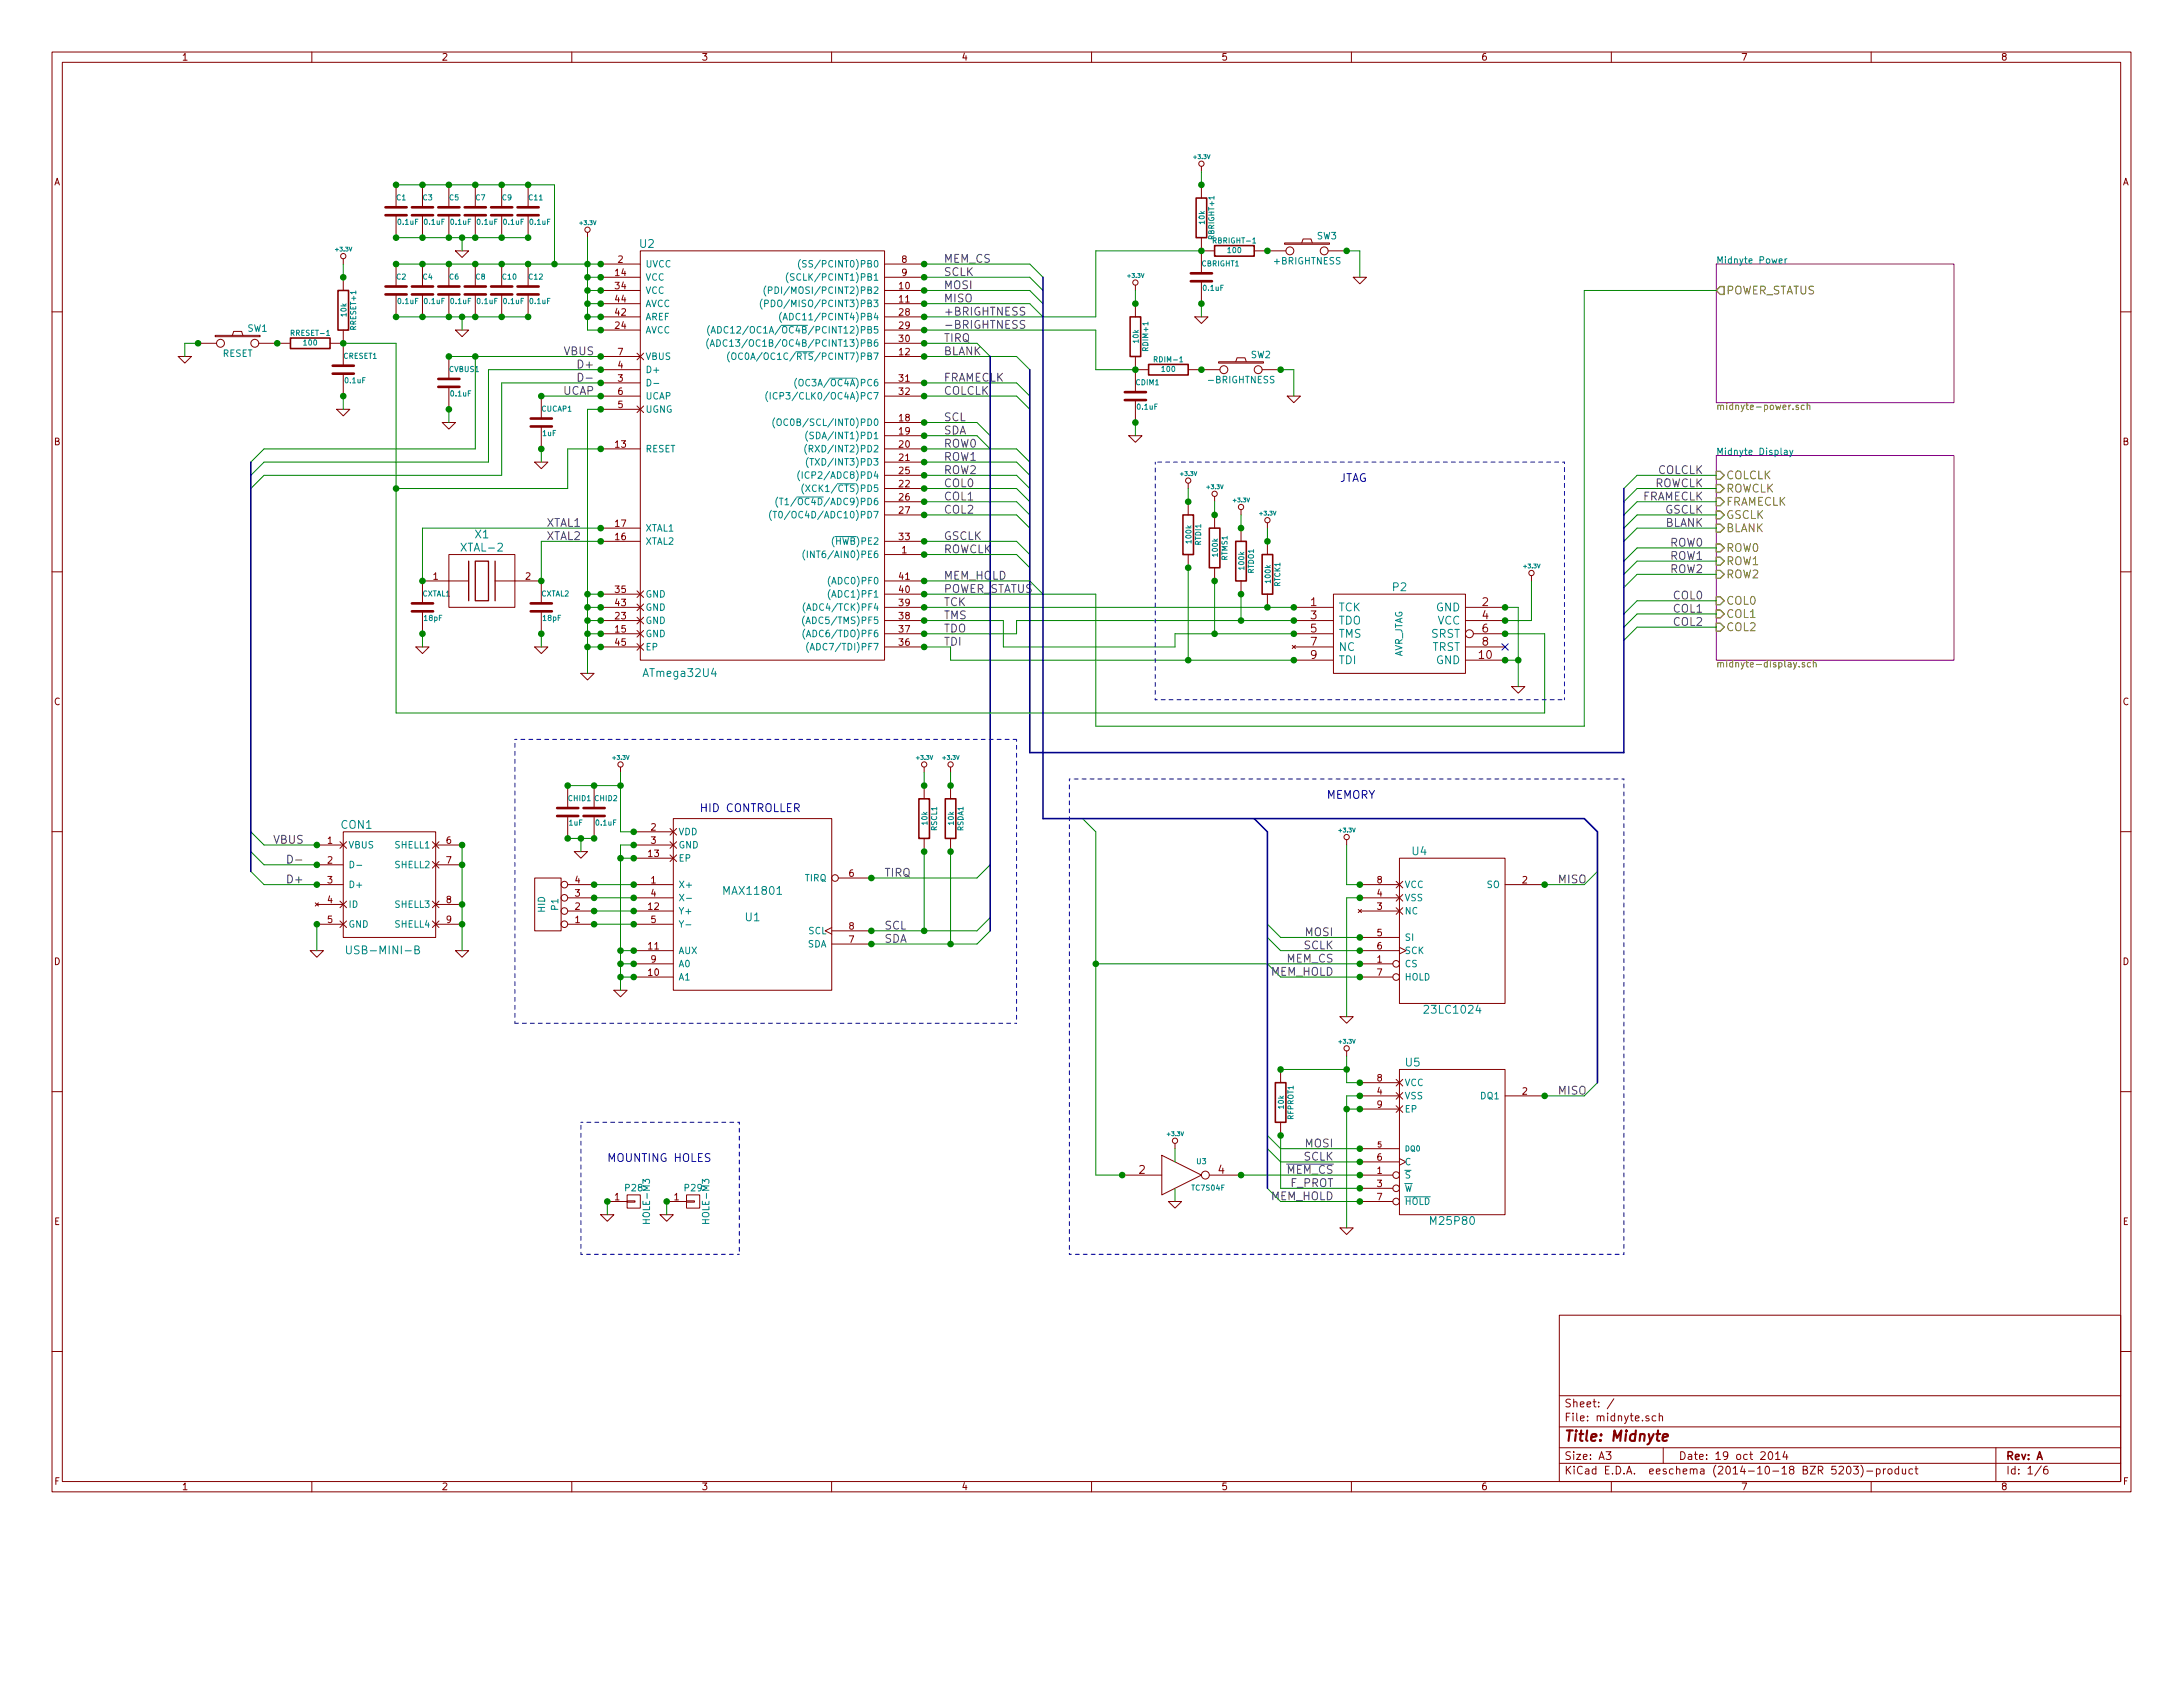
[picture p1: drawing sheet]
<svg xmlns="http://www.w3.org/2000/svg" width="279mm" height="216mm" viewBox="0 0 279 216" stroke-linecap="round" stroke-linejoin="round" font-family="sans-serif">
<defs><g id="words">
<text font-size="1.9" fill="#840000" x="200.2" y="184.5">Title: Midnyte</text>
<g font-size="1.4" fill="#008484">
<text x="81.9" y="31.7">U2</text>
<text x="59.2" y="70.6">XTAL-2</text>
<text x="60.8" y="68.9">X1</text>
<text x="178.3" y="75.7">P2</text>
<text x="171.3" y="78.2">TCK</text>
<text x="171.3" y="79.9">TDO</text>
<text x="171.3" y="81.6">TMS</text>
<text x="171.3" y="83.3">NC</text>
<text x="183.1" y="81.6">SRST</text>
<text x="183.2" y="83.3">TRST</text>
<text x="183.7" y="78.2">GND</text>
<text x="183.9" y="79.9">VCC</text>
<text x="82.6" y="86.6">ATmega32U4</text>
<text x="171.3" y="85">TDI</text>
<text x="183.7" y="85">GND</text>
<text x="43.7" y="106.1">CON1</text>
<text x="180.8" y="109.4">U4</text>
<text x="92.8" y="114.5">MAX11801</text>
<text x="95.4" y="117.9">U1</text>
<text x="45" y="122.1">USB-MINI-B</text>
<text x="182.6" y="129.7">23LC1024</text>
<text x="179.9" y="136.5">U5</text>
<text x="183.3" y="156.8">M25P80</text>
</g>
<g font-size="1.4" fill="#484848">
<text x="120.8" y="33.6">MEM_CS</text>
<text x="120.8" y="35.3">SCLK</text>
<text x="120.8" y="40.4">+BRIGHTNESS</text>
<text x="120.8" y="37">MOSI</text>
<text x="120.8" y="38.7">MISO</text>
<text x="72.1" y="45.5">VBUS</text>
<text x="74.2" y="47.1">D+</text>
<text x="120.8" y="45.5">BLANK</text>
<text x="120.8" y="42.1">-BRIGHTNESS</text>
<text x="120.8" y="43.8">TIRQ</text>
<text x="72" y="50.5">UCAP</text>
<text x="120.8" y="50.5">COLCLK</text>
<text x="120.8" y="48.8">FRAMECLK</text>
<text x="120.8" y="53.9">SCL</text>
<text x="120.8" y="55.6">SDA</text>
<text x="120.8" y="57.3">ROW0</text>
<text x="120.8" y="59">ROW1</text>
<text x="120.8" y="60.7">ROW2</text>
<text x="120.8" y="62.4">COL0</text>
<text x="120.8" y="64">COL1</text>
<text x="120.8" y="65.7">COL2</text>
<text x="210.1" y="64">FRAMECLK</text>
<text x="211.6" y="62.4">ROWCLK</text>
<text x="212.1" y="60.7">COLCLK</text>
<text x="213" y="65.7">GSCLK</text>
<text x="69.9" y="67.4">XTAL1</text>
<text x="69.9" y="69.1">XTAL2</text>
<text x="120.8" y="70.8">ROWCLK</text>
<text x="120.8" y="69.1">GSCLK</text>
<text x="213" y="67.4">BLANK</text>
<text x="213.7" y="70">ROW0</text>
<text x="213.7" y="71.6">ROW1</text>
<text x="120.8" y="77.6">TCK</text>
<text x="120.8" y="75.9">POWER_STATUS</text>
<text x="120.8" y="74.2">MEM_HOLD</text>
<text x="213.7" y="73.3">ROW2</text>
<text x="214.2" y="76.7">COL0</text>
<text x="120.8" y="79.2">TMS</text>
<text x="120.8" y="80.9">TDO</text>
<text x="120.8" y="82.6">TDI</text>
<text x="214.2" y="78.4">COL1</text>
<text x="214.2" y="80.1">COL2</text>
<text x="34.9" y="108">VBUS</text>
<text x="37" y="113">D+</text>
<text x="113.2" y="112.2">TIRQ</text>
<text x="199.4" y="113">MISO</text>
<text x="113.2" y="119">SCL</text>
<text x="167" y="119.8">MOSI</text>
<text x="113.2" y="120.6">SDA</text>
<text x="162.6" y="124.9">MEM_HOLD</text>
<text x="164.6" y="123.2">MEM_CS</text>
<text x="166.8" y="121.5">SCLK</text>
<text x="199.4" y="140.1">MISO</text>
<text x="166.8" y="148.5">SCLK</text>
<text x="167" y="146.8">MOSI</text>
<text x="162.6" y="153.6">MEM_HOLD</text>
<text x="164.6" y="150.2">MEM_CS</text>
<text x="165.1" y="151.9">F_PROT</text>
</g>
<g font-size="1.4" fill="#848400">
<text x="221" y="37.7">POWER_STATUS</text>
<text x="221" y="63">ROWCLK</text>
<text x="221" y="64.7">FRAMECLK</text>
<text x="221" y="61.3">COLCLK</text>
<text x="221" y="70.6">ROW0</text>
<text x="221" y="68.1">BLANK</text>
<text x="221" y="66.4">GSCLK</text>
<text x="221" y="72.3">ROW1</text>
<text x="221" y="74">ROW2</text>
<text x="221" y="77.4">COL0</text>
<text x="221" y="79.1">COL1</text>
<text x="221" y="80.8">COL2</text>
</g>
<g font-size="1.4" fill="#0000c2">
<text x="171.5" y="61.7">JTAG</text>
<text x="89.6" y="103.9">HID CONTROLLER</text>
<text x="169.8" y="102.2">MEMORY</text>
<text x="77.7" y="148.7">MOUNTING HOLES</text>
</g>
<g font-size="1.4" fill="#840000">
<text x="167.7" y="77.6">1</text>
<text x="189.7" y="77.6">2</text>
<text x="167.7" y="79.2">3</text>
<text x="167.7" y="80.9">5</text>
<text x="167.7" y="82.6">7</text>
<text x="189.7" y="79.2">4</text>
<text x="189.7" y="80.9">6</text>
<text x="189.7" y="82.6">8</text>
<text x="167.7" y="84.3">9</text>
<text x="189.3" y="84.3">10</text>
<text x="145.8" y="150.2">2</text>
<text x="155.9" y="150.2">4</text>
<text x="200.2" y="181.9">File: midnyte.sch</text>
<text x="200.2" y="180.1">Sheet: /</text>
<text x="200.2" y="188.7">KiCad E.D.A. eeschema (2014-10-18 BZR 5203)-product</text>
<text x="200.2" y="186.8">Size: A3</text>
<text x="214.9" y="186.8">Date: 19 oct 2014</text>
<text x="256.8" y="186.8">Rev: A</text>
<text x="256.8" y="188.7">Id: 1/6</text>
</g>
<g font-size="1.2" fill="#840000">
<text x="23.3" y="7.7">1</text>
<text x="56.5" y="7.7">2</text>
<text x="89.8" y="7.7">3</text>
<text x="123.1" y="7.7">4</text>
<text x="156.3" y="7.7">5</text>
<text x="189.6" y="7.7">6</text>
<text x="222.9" y="7.7">7</text>
<text x="256.1" y="7.7">8</text>
<text x="6.9" y="23.7">A</text>
<text x="271.7" y="23.7">A</text>
<text x="78.8" y="35.3">14</text>
<text x="79.1" y="33.6">2</text>
<text x="115.4" y="33.6">8</text>
<text x="115.4" y="35.3">9</text>
<text x="78.8" y="40.4">42</text>
<text x="78.8" y="37">34</text>
<text x="78.8" y="38.7">44</text>
<text x="115.1" y="37">10</text>
<text x="115.1" y="38.7">11</text>
<text x="115.1" y="40.4">28</text>
<text x="78.8" y="42.1">24</text>
<text x="79.1" y="47.1">4</text>
<text x="79.1" y="45.5">7</text>
<text x="115.1" y="43.8">30</text>
<text x="115.1" y="45.5">12</text>
<text x="115.1" y="42.1">29</text>
<text x="79.1" y="48.8">3</text>
<text x="79.1" y="52.2">5</text>
<text x="79.1" y="50.5">6</text>
<text x="115.1" y="48.8">31</text>
<text x="115.1" y="50.5">32</text>
<text x="115.1" y="53.9">18</text>
<text x="6.9" y="57">B</text>
<text x="78.8" y="57.3">13</text>
<text x="115.1" y="57.3">20</text>
<text x="115.1" y="59">21</text>
<text x="115.1" y="55.6">19</text>
<text x="271.7" y="57">B</text>
<text x="115.1" y="62.4">22</text>
<text x="115.1" y="60.7">25</text>
<text x="115.1" y="64">26</text>
<text x="115.1" y="65.7">27</text>
<text x="78.8" y="69.1">16</text>
<text x="78.8" y="67.4">17</text>
<text x="115.1" y="69.1">33</text>
<text x="115.4" y="70.8">1</text>
<text x="55.4" y="74.2">1</text>
<text x="67.3" y="74.2">2</text>
<text x="78.8" y="77.6">43</text>
<text x="78.8" y="75.9">35</text>
<text x="115.1" y="75.9">40</text>
<text x="115.1" y="74.2">41</text>
<text x="115.1" y="77.6">39</text>
<text x="78.8" y="79.2">23</text>
<text x="78.8" y="80.9">15</text>
<text x="78.8" y="82.6">45</text>
<text x="115.1" y="82.6">36</text>
<text x="115.1" y="80.9">37</text>
<text x="115.1" y="79.2">38</text>
<text x="6.9" y="90.2">C</text>
<text x="271.7" y="90.2">C</text>
<text x="41.9" y="108">1</text>
<text x="57.1" y="108">6</text>
<text x="83.3" y="106.3">2</text>
<text x="83.3" y="108">3</text>
<text x="41.9" y="110.5">2</text>
<text x="41.9" y="113">3</text>
<text x="57.1" y="110.5">7</text>
<text x="73.6" y="113">4</text>
<text x="83" y="109.7">13</text>
<text x="83.3" y="113">1</text>
<text x="108.7" y="112.2">6</text>
<text x="176.3" y="113">8</text>
<text x="194.8" y="113">2</text>
<text x="41.9" y="115.6">4</text>
<text x="41.9" y="118.1">5</text>
<text x="57.1" y="115.6">8</text>
<text x="57.1" y="118.1">9</text>
<text x="73.6" y="118.1">1</text>
<text x="73.6" y="116.4">2</text>
<text x="73.6" y="114.7">3</text>
<text x="83" y="116.4">12</text>
<text x="83.3" y="114.7">4</text>
<text x="83.3" y="118.1">5</text>
<text x="108.7" y="119">8</text>
<text x="176.3" y="116.4">3</text>
<text x="176.3" y="114.7">4</text>
<text x="176.3" y="119.8">5</text>
<text x="6.9" y="123.5">D</text>
<text x="83" y="124.9">10</text>
<text x="83" y="121.5">11</text>
<text x="83.3" y="123.2">9</text>
<text x="108.7" y="120.6">7</text>
<text x="176.3" y="123.2">1</text>
<text x="176.3" y="121.5">6</text>
<text x="176.3" y="124.9">7</text>
<text x="271.7" y="123.5">D</text>
<text x="176.3" y="140.1">4</text>
<text x="176.3" y="138.4">8</text>
<text x="176.3" y="141.8">9</text>
<text x="194.8" y="140.1">2</text>
<text x="176.3" y="148.5">6</text>
<text x="78.7" y="153.6">1</text>
<text x="86.3" y="153.6">1</text>
<text x="176.3" y="150.2">1</text>
<text x="176.3" y="151.9">3</text>
<text x="176.3" y="153.6">7</text>
<text x="6.9" y="156.8">E</text>
<text x="271.7" y="156.8">E</text>
<text x="7" y="190">F</text>
<text x="23.3" y="190.7">1</text>
<text x="56.5" y="190.7">2</text>
<text x="89.8" y="190.7">3</text>
<text x="123.1" y="190.7">4</text>
<text x="156.3" y="190.7">5</text>
<text x="189.6" y="190.7">6</text>
<text x="222.9" y="190.7">7</text>
<text x="256.1" y="190.7">8</text>
<text x="271.7" y="190">F</text>
</g>
<g font-size="1.2" fill="#008484">
<text x="82.6" y="34.2">UVCC</text>
<text x="82.6" y="35.9">VCC</text>
<text x="101.8" y="35.9">(SCLK/PCINT1)PB1</text>
<text x="103.4" y="34.2">(SS/PCINT0)PB0</text>
<text x="163.1" y="33.8">+BRIGHTNESS</text>
<text x="168.6" y="30.6">SW3</text>
<text x="219.7" y="33.7">Midnyte Power</text>
<text x="82.6" y="41">AREF</text>
<text x="82.6" y="37.6">VCC</text>
<text x="82.6" y="39.3">AVCC</text>
<text x="99.1" y="39.3">(PDO/MISO/PCINT3)PB3</text>
<text x="99.7" y="37.6">(PDI/MOSI/PCINT2)PB2</text>
<text x="101.1" y="41">(ADC11/PCINT4)PB4</text>
<text x="28.5" y="45.7">RESET</text>
<text x="31.7" y="42.4">SW1</text>
<text x="82.6" y="47.7">D+</text>
<text x="82.6" y="46">VBUS</text>
<text x="82.6" y="42.7">AVCC</text>
<text x="93.3" y="44.4">(ADC13/OC1B/OC4B/PCINT13)PB6</text>
<text x="93.3" y="42.7">(ADC12/OC1A/OC4B/PCINT12)PB5</text>
<text x="95.4" y="46">(OC0A/OC1C/RTS/PCINT7)PB7</text>
<text x="160.1" y="45.8">SW2</text>
<text x="82.6" y="52.8">UGNG</text>
<text x="82.6" y="51.1">UCAP</text>
<text x="99.8" y="51.1">(ICP3/CLK0/OC4A)PC7</text>
<text x="102.6" y="49.4">(OC3A/OC4A)PC6</text>
<text x="154.8" y="49">-BRIGHTNESS</text>
<text x="82.6" y="57.9">RESET</text>
<text x="100.6" y="54.5">(OC0B/SCL/INT0)PD0</text>
<text x="104.1" y="57.9">(RXD/INT2)PD2</text>
<text x="104.1" y="56.2">(SDA/INT1)PD1</text>
<text x="104.2" y="59.6">(TXD/INT3)PD3</text>
<text x="219.7" y="58.2">Midnyte Display</text>
<text x="101" y="64.6">(T1/OC4D/ADC9)PD6</text>
<text x="103.3" y="61.3">(ICP2/ADC8)PD4</text>
<text x="103.6" y="62.9">(XCK1/CTS)PD5</text>
<text x="82.6" y="69.7">XTAL2</text>
<text x="82.6" y="68">XTAL1</text>
<text x="100.3" y="66.3">(T0/OC4D/ADC10)PD7</text>
<text x="104" y="71.4">(INT6/AIN0)PE6</text>
<text x="106.7" y="69.7">(HWB)PE2</text>
<text x="82.6" y="76.5">GND</text>
<text x="106.4" y="76.5">(ADC1)PF1</text>
<text x="106.4" y="74.8">(ADC0)PF0</text>
<text x="82.6" y="79.8">GND</text>
<text x="82.6" y="78.2">GND</text>
<text x="82.6" y="81.5">GND</text>
<text x="82.6" y="83.2">EP</text>
<text x="103.6" y="81.5">(ADC6/TDO)PF6</text>
<text x="103.6" y="79.8">(ADC5/TMS)PF5</text>
<text x="103.6" y="78.2">(ADC4/TCK)PF4</text>
<text x="104.2" y="83.2">(ADC7/TDI)PF7</text>
<text x="179.5" y="84.2" transform="rotate(-90 179.5 84.2)">AVR_JTAG</text>
<text x="86.9" y="106.9">VDD</text>
<text x="44.6" y="108.6">VBUS</text>
<text x="44.6" y="113.6">D+</text>
<text x="50.6" y="108.6">SHELL1</text>
<text x="50.6" y="111.1">SHELL2</text>
<text x="86.9" y="113.6">X+</text>
<text x="86.9" y="108.6">GND</text>
<text x="86.9" y="110.3">EP</text>
<text x="103" y="112.8">TIRQ</text>
<text x="179.8" y="113.6">VCC</text>
<text x="190.2" y="113.6">SO</text>
<text x="44.6" y="116.2">ID</text>
<text x="44.6" y="118.7">GND</text>
<text x="50.6" y="116.2">SHELL3</text>
<text x="50.6" y="118.7">SHELL4</text>
<text x="69.8" y="116.8" transform="rotate(-90 69.8 116.8)">HID</text>
<text x="71.4" y="116.5" transform="rotate(-90 71.4 116.5)">P1</text>
<text x="86.9" y="115.3">X-</text>
<text x="86.9" y="118.7">Y-</text>
<text x="86.9" y="117">Y+</text>
<text x="103.4" y="119.5">SCL</text>
<text x="179.8" y="117">NC</text>
<text x="179.8" y="115.3">VSS</text>
<text x="86.9" y="123.8">A0</text>
<text x="86.9" y="125.5">A1</text>
<text x="86.9" y="122.1">AUX</text>
<text x="103.3" y="121.2">SDA</text>
<text x="179.8" y="123.8">CS</text>
<text x="179.8" y="120.4">SI</text>
<text x="179.8" y="122.1">SCK</text>
<text x="179.8" y="125.5">HOLD</text>
<text x="179.8" y="140.7">VSS</text>
<text x="179.8" y="139">VCC</text>
<text x="179.8" y="142.4">EP</text>
<text x="189.5" y="140.7">DQ1</text>
<text x="179.8" y="149.1">C</text>
<text x="80.1" y="152.4">P28</text>
<text x="87.7" y="152.4">P29</text>
<text x="179.8" y="150.8">S</text>
<text x="179.8" y="152.5">W</text>
<text x="179.8" y="154.2">HOLD</text>
<text x="83.2" y="156.4" transform="rotate(-90 83.2 156.4)">HOLE-M3</text>
<text x="90.8" y="156.4" transform="rotate(-90 90.8 156.4)">HOLE-M3</text>
</g>
<g font-size="1.2" fill="#848400">
<text x="219.7" y="52.4">midnyte-power.sch</text>
<text x="219.7" y="85.4">midnyte-display.sch</text>
</g>
<g font-size=".9" fill="#008484">
<text x="50.8" y="25.6">C1</text>
<text x="50.9" y="28.8">0.1uF</text>
<text x="54.1" y="25.6">C3</text>
<text x="54.3" y="28.8">0.1uF</text>
<text x="57.5" y="25.6">C5</text>
<text x="57.7" y="28.8">0.1uF</text>
<text x="60.9" y="25.6">C7</text>
<text x="61.1" y="28.8">0.1uF</text>
<text x="64.3" y="25.6">C9</text>
<text x="64.5" y="28.8">0.1uF</text>
<text x="67.7" y="25.6">C11</text>
<text x="67.8" y="28.8">0.1uF</text>
<text x="154.2" y="28.6" transform="rotate(-90 154.2 28.6)">10k</text>
<text x="50.8" y="35.8">C2</text>
<text x="54.1" y="35.8">C4</text>
<text x="57.5" y="35.8">C6</text>
<text x="60.9" y="35.8">C8</text>
<text x="64.3" y="35.8">C10</text>
<text x="67.7" y="35.8">C12</text>
<text x="153.8" y="34.1">CBRIGHT1</text>
<text x="155.4" y="30.5" transform="rotate(-90 155.4 30.5)">RBRIGHT+1</text>
<text x="155.4" y="31.1">RBRIGHT-1</text>
<text x="157.2" y="32.4">100</text>
<text x="44.3" y="40.5" transform="rotate(-90 44.3 40.5)">10k</text>
<text x="50.9" y="38.9">0.1uF</text>
<text x="54.3" y="38.9">0.1uF</text>
<text x="57.7" y="38.9">0.1uF</text>
<text x="61.1" y="38.9">0.1uF</text>
<text x="64.5" y="38.9">0.1uF</text>
<text x="67.8" y="38.9">0.1uF</text>
<text x="154" y="37.2">0.1uF</text>
<text x="37.4" y="43">RRESET-1</text>
<text x="38.9" y="44.2">100</text>
<text x="44" y="45.9">CRESET1</text>
<text x="45.6" y="42.1" transform="rotate(-90 45.6 42.1)">RRESET+1</text>
<text x="57.5" y="47.6">CVBUS1</text>
<text x="145.7" y="43.8" transform="rotate(-90 145.7 43.8)">10k</text>
<text x="147" y="44.8" transform="rotate(-90 147 44.8)">RDIM+1</text>
<text x="147.9" y="46.3">RDIM-1</text>
<text x="148.7" y="47.6">100</text>
<text x="44.2" y="49">0.1uF</text>
<text x="57.7" y="50.7">0.1uF</text>
<text x="69.3" y="52.7">CUCAP1</text>
<text x="145.4" y="49.3">CDIM1</text>
<text x="145.6" y="52.4">0.1uF</text>
<text x="69.5" y="55.8">1uF</text>
<text x="152.5" y="69.5" transform="rotate(-90 152.5 69.5)">100k</text>
<text x="153.7" y="69.8" transform="rotate(-90 153.7 69.8)">RTDI1</text>
<text x="155.9" y="71.2" transform="rotate(-90 155.9 71.2)">100k</text>
<text x="157.1" y="71.7" transform="rotate(-90 157.1 71.7)">RTMS1</text>
<text x="54" y="76.3">CXTAL1</text>
<text x="69.2" y="76.3">CXTAL2</text>
<text x="159.2" y="72.8" transform="rotate(-90 159.2 72.8)">100k</text>
<text x="160.5" y="73.4" transform="rotate(-90 160.5 73.4)">RTDO1</text>
<text x="162.6" y="74.5" transform="rotate(-90 162.6 74.5)">100k</text>
<text x="163.9" y="75.1" transform="rotate(-90 163.9 75.1)">RTCK1</text>
<text x="54.3" y="79.5">18pF</text>
<text x="69.5" y="79.5">18pF</text>
<text x="72.8" y="102.5">CHID1</text>
<text x="72.8" y="105.6">1uF</text>
<text x="76.1" y="102.5">CHID2</text>
<text x="76.3" y="105.6">0.1uF</text>
<text x="118.7" y="105.5" transform="rotate(-90 118.7 105.5)">10k</text>
<text x="119.9" y="106.3" transform="rotate(-90 119.9 106.3)">RSCL1</text>
<text x="122.1" y="105.5" transform="rotate(-90 122.1 105.5)">10k</text>
<text x="123.3" y="106.4" transform="rotate(-90 123.3 106.4)">RSDA1</text>
<text x="164.3" y="141.9" transform="rotate(-90 164.3 141.9)">10k</text>
<text x="165.5" y="143.3" transform="rotate(-90 165.5 143.3)">RFPROT1</text>
<text x="153.2" y="149">U3</text>
<text x="179.8" y="147.3">DQ0</text>
<text x="152.6" y="152.4">TC7S04F</text>
</g>
<text font-size=".9" fill="#840000" x="176.3" y="146.8">5</text>
<g font-size=".7" fill="#008484">
<text x="152.8" y="20.3">+3.3V</text>
<text x="74.3" y="28.8">+3.3V</text>
<text x="43" y="32.2">+3.3V</text>
<text x="144.4" y="35.5">+3.3V</text>
<text x="151.1" y="60.9">+3.3V</text>
<text x="154.5" y="62.6">+3.3V</text>
<text x="157.9" y="64.3">+3.3V</text>
<text x="161.3" y="66">+3.3V</text>
<text x="195.1" y="72.7">+3.3V</text>
<text x="78.5" y="97.2">+3.3V</text>
<text x="117.4" y="97.2">+3.3V</text>
<text x="120.7" y="97.2">+3.3V</text>
<text x="171.4" y="106.5">+3.3V</text>
<text x="171.4" y="133.5">+3.3V</text>
<text x="149.5" y="145.4">+3.3V</text>
</g>
</g></defs>
<g fill="none" stroke="#840000" stroke-width=".13">
<path d="M6.7 6.7h266v184.2h-266zM8 8h263.4v181.6h-263.4zM39.9 6.7v1.3M73.2 6.7v1.3M106.4 6.7v1.3M139.7 6.7v1.3M173 6.7v1.3M206.2 6.7v1.3M239.5 6.7v1.3M6.7 39.9h1.3M43.9 33.1v.7M43.9 35.5v1.7"/>
<path d="M50.7 23.7v2.8M50.7 27.5v2.9M50.7 33.8v2.9M50.7 37.7v2.9M54.1 23.7v2.8M54.1 27.5v2.9M54.1 33.8v2.9M54.1 37.7v2.9M57.5 23.7v2.8M57.5 27.5v2.9M57.5 33.8v2.9M57.5 37.7v2.9"/>
<path d="M58.3 32.1h1.7l-.9 .9zM60.8 23.7v2.8M60.8 27.5v2.9M60.8 33.8v2.9M60.8 37.7v2.9M64.2 23.7v2.8M64.2 27.5v2.9M64.2 33.8v2.9M64.2 37.7v2.9M67.6 23.7v2.8M67.6 27.5v2.9M67.6 33.8v2.9"/>
<path d="M67.6 37.7v2.9M75.2 29.7v.7M76.9 33.8h5.1M76.9 35.5h5.1M76.9 37.2h5.1M76.9 38.9h5.1M82 32.1h31.2v52.4h-31.2zM113.2 33.8h5.1M113.2 35.5h5.1M113.2 37.2h5.1M113.2 38.9h5.1M145.3 36.5v.7"/>
<path d="M145.3 38.9v1.7M153.8 21.3v.7M153.8 32.1h1.7M153.8 23.7v1.6M153.8 30.4v4.6M153.8 36v2.9M160.5 32.1h4.1M164.4 31.1h5.8v.2h-5.8zM166.6 31.1l.2-.5h1l.2 .5M170 32.1h2.4M173.2 35.5h1.7l-.9 .8zM271.4 39.9h1.3"/>
<path d="M22.8 45.6h1.7l-.8 .9zM25.3 43.9h2.4M27.5 42.9h5.8v.2h-5.8zM29.7 42.9l.2-.5h1l.2 .5M33.1 43.9h4.1M42.2 43.9h1.7M43.1 52.4h1.7l-.9 .8zM43.9 42.2v4.6M43.9 47.8v2.9M56.6 54.1h1.7l-.8 .8zM57.5 45.6v2.9M57.5 49.5v2.9"/>
<path d="M58.3 42.2h1.7l-.9 .9zM68.4 59.1h1.7l-.8 .9zM69.3 50.7v2.9M69.3 54.6v2.9M76.9 47.3h5.1M76.9 49h5.1M76.9 52.4h5.1M76.9 50.7h5.1M76.9 45.6h5.1M76.9 57.5h5.1M76.9 40.6h5.1M76.9 42.2h5.1"/>
<path d="M81.5 52l.9 .8M81.5 45.2l.9 .8M82.4 52l-.9 .8M82.4 45.2l-.9 .8M113.2 43.9h5.1M113.2 49h5.1M113.2 50.7h5.1M113.2 45.6h5.1M113.2 57.5h5.1M113.2 59.1h5.1M113.2 40.6h5.1M113.2 42.2h5.1"/>
<path d="M113.2 54.1h5.1M113.2 55.8h5.1M144.5 55.8h1.7l-.9 .8zM145.3 47.3h1.7M145.3 45.6v4.6M145.3 51.2v2.9M152.1 47.3h4M152.9 40.6h1.7l-.8 .8zM156 46.3h5.7v.2h-5.7zM158.2 46.3l.1-.5h1l.2 .5M161.5 47.3h2.4M164.8 50.7h1.6l-.8 .8z"/>
<path d="M6.7 73.2h1.3M54.1 78.2v2.9M57.5 71h8.4v6.7h-8.4zM60 74.3h-5.9v2.9M63.4 74.3h5.9v2.9M69.3 78.2v2.9M76.9 77.7h5.1M76.9 79.4h5.1M76.9 76h5.1M76.9 69.3h5.1M76.9 67.6h5.1M81.5 79l.9 .8"/>
<path d="M81.5 77.3l.9 .9M81.5 75.6l.9 .9M82.4 79l-.9 .8M82.4 77.3l-.9 .9M82.4 75.6l-.9 .9M113.2 77.7h5.1M113.2 79.4h5.1M113.2 74.3h5.1M113.2 71h5.1M113.2 76h5.1M113.2 62.5h5.1M113.2 69.3h5.1"/>
<path d="M113.2 60.8h5.1M113.2 64.2h5.1M113.2 65.9h5.1M152.1 61.8v.7M152.1 64.2v1.7M152.1 71v1.7M155.5 63.5v.7M155.5 65.9v1.7M155.5 72.7v1.6M158.8 65.2v.7M158.8 67.6v1.7M158.8 74.3v1.7"/>
<path d="M162.2 66.9v.7M162.2 69.3v1.7M162.2 76v1.7M165.6 77.7h5.1M165.6 79.4h5.1M170.7 76h16.9v10.2h-16.9zM187.6 77.7h5M187.6 79.4h5M196 73.7v.6M271.4 73.2h1.3M53.2 82.8h1.7l-.8 .8zM68.4 82.8h1.7l-.8 .8z"/>
<path d="M74.3 86.2h1.7l-.8 .8zM76.9 81.1h5.1M76.9 82.8h5.1M79.4 98.2v.7M81.5 80.7l.9 .8M81.5 82.4l.9 .8M82.4 80.7l-.9 .8M82.4 82.4l-.9 .8M113.2 81.1h5.1M113.2 82.8h5.1M118.3 98.2v.7M121.7 98.2v.7"/>
<path d="M165.4 82.6l.4 .4M165.6 81.1h5.1M165.6 82.8h5.1M165.6 84.5h5.1M165.8 82.6l-.4 .4M187.6 82.8h5M187.6 84.5h5M188.6 81.1h4M193.5 87.9h1.7l-.9 .8zM6.7 106.4h1.3M40.4 115.5l.4 .5M40.6 118.3h3.3"/>
<path d="M40.6 113.2h3.3M40.6 108.1h3.3M40.6 110.7h3.3M40.6 115.7h3.3M40.8 115.5l-.4 .5M43.5 107.7l.9 .9M43.5 115.3l.9 .9M43.5 117.9l.9 .8M43.9 106.5h11.9v13.5h-11.9zM44.4 107.7l-.9 .9M44.4 115.3l-.9 .9M44.4 117.9l-.9 .8"/>
<path d="M55.3 107.7l.9 .9M55.3 110.3l.9 .8M55.3 115.3l.9 .9M55.3 117.9l.9 .8M55.8 118.3h3.3M55.8 108.1h3.3M55.8 110.7h3.3M55.8 115.7h3.3M56.2 107.7l-.9 .9M56.2 110.3l-.9 .8M56.2 115.3l-.9 .9M56.2 117.9l-.9 .8"/>
<path d="M68.4 112.4h3.4v6.7h-3.4zM72.7 118.3h3.3M72.7 116.6h3.3M72.7 114.9h3.3M72.7 113.2h3.3M72.7 100.5v2.9M72.7 104.4v2.9M73.5 109h1.7l-.9 .8zM76 100.5v2.9M76 104.4v2.9M81.1 118.3h5.1M81.1 116.6h5.1"/>
<path d="M81.1 114.9h5.1M81.1 113.2h5.1M81.1 106.5h5.1M81.1 108.1h5.1M81.1 109.8h5.1M85.8 106l.8 .9M85.8 107.7l.8 .9M85.8 109.4l.8 .9M86.2 104.8h20.3v21.9h-20.3zM86.6 106l-.8 .9M86.6 107.7l-.8 .9M86.6 109.4l-.8 .9"/>
<path d="M106.5 118.7l-.9 .4 .9 .4M106.5 119.1h5M107.3 112.4h4.2M118.3 100.5v1.7M118.3 107.3v1.7M121.7 100.5v1.7M121.7 107.3v1.7M172.4 107.5v.6M173.8 116.4l.4 .4M174 116.6h5.1M174 114.9h5.1M174 113.2h5.1"/>
<path d="M174 120h5.1M174.2 116.4l-.4 .4M178.7 116.2l.8 .8M178.7 114.5l.8 .8M178.7 112.8l.8 .8M179.1 109.8h13.5v18.6h-13.5zM179.5 116.2l-.8 .8M179.5 114.5l-.8 .8M179.5 112.8l-.8 .8M192.6 113.2h5.1M271.4 106.4h1.3M6.7 139.7h1.3"/>
<path d="M39.7 121.7h1.7l-.8 .8zM58.3 121.7h1.7l-.9 .8zM78.6 126.7h1.7l-.9 .9zM81.1 123.4h5.1M81.1 125h5.1M81.1 121.7h5.1M106.5 120.8h5M163.9 136.9v1.7M171.5 130.1h1.7l-.8 .9zM172.4 134.5v.7M174 123.4h4.3M174 125h4.3"/>
<path d="M174 121.7h5.1M174 138.6h5.1M178.7 139.8l.8 .9M178.7 138.1l.8 .9M179.1 136.9h13.5v18.6h-13.5zM179.1 121.2l.9 .5-.9 .4M179.5 139.8l-.8 .9M179.5 138.1l-.8 .9M271.4 139.7h1.3M76.9 155.5h1.7l-.9 .8zM77.7 153.8h2.6M80.3 153.7h1v.2h-1z"/>
<path d="M80.3 152.9h1.7v1.7h-1.7zM84.5 155.5h1.7l-.9 .8zM85.3 153.8h2.6M87.9 153.7h1v.2h-1zM87.9 152.9h1.7v1.7h-1.7zM143.6 150.4h5.1M148.7 147.9l5.1 2.5-5.1 2.5zM149.5 153.8h1.7l-.8 .8zM150.4 146.3v.7M154.8 150.4h4M163.9 143.6v1.7M171.5 157.1h1.7l-.8 .9z"/>
<path d="M174 150.4h4.3M174 140.2h5.1M174 152.1h4.3M174 147h5.1M174 148.7h5.1M174 153.8h4.3M174 141.9h5.1M178.7 141.5l.8 .9M179.1 148.3l.9 .4-.9 .4M179.5 141.5l-.8 .9M192.6 140.2h5.1M6.7 173h1.3"/>
<path d="M199.6 168.3h71.8v21.3h-71.8zM199.6 178.6h71.8M206.6 179l-.9 1.3M271.4 173h1.3M39.9 189.6v1.3M73.2 189.6v1.3M106.4 189.6v1.3M139.7 189.6v1.3M173 189.6v1.3M199.6 187.3h71.8M199.6 185.3h71.8M199.6 182.6h71.8"/>
<path d="M205.6 185.8h.6l-.4 .4 .3 .1v.4l-.1 .1-.4-.1M206.2 189.6v1.3M211 181.2a.25 .25 0 0 0-.4 .1l.1 .2 .3 .1 .1 .1-.2 .2-.3-.1M211.9 181.2h-.3l-.1 .2v.4l.1 .1 .3-.1M212.4 181.3l.1-.1h.3v.7M212.4 180.9v1M212.9 185.3v2M226.5 185.8a.53 .53 0 0 1 .4 .5 .53 .53 0 0 1-.4 .5 .65 .65 0 0 1 0-1zM227.3 186.1l.2-.3v1M227.3 186.8h.5M228.4 185.7l-.2 .8h.6M228.7 186.1v.7"/>
<path d="M236.5 187.7l.1-.1a.53 .53 0 0 1 .3 .5 .53 .53 0 0 1-.3 .5 .65 .65 0 0 1-.1-.9zM237.2 187.6h.6l-.3 .4 .3 .1v.5h-.1h-.5M238.2 187.5a1.14 1.14 0 0 1 0 1.5M238.9 188.3h.8M239.5 189.6v1.3M240.2 188h.3l.1 .2v.4h-.4M240.2 188v1M241.1 188v.6M241.3 188l-.2 .2M241.7 188.1l.1-.1 .3 .1 .1 .4-.1 .1h-.3h-.1zM243 188h-.3l-.2 .2 .1 .4h.1h.3M243 187.6v1"/>
<path d="M243.5 188v.6h.3h.1M243.9 188v.6M244.8 188h-.3l-.2 .2 .1 .4h.1h.3M245.1 188h.4M245.2 187.6v.9l.3 .1M255.5 185.3v4.3M261.3 187.6l-.9 1.3M262 187.6a.39 .39 0 0 0-.4 .5v.5h.1h.4v-.4l-.1-.1-.3-.1-.1 .2"/>
<circle cx="43.9" cy="32.8" r=".34"/>
<circle cx="75.2" cy="29.4" r=".34"/>
<circle cx="145.3" cy="36.2" r=".34"/>
<circle cx="153.8" cy="21" r=".34"/>
<circle cx="165.1" cy="32.1" r=".51"/>
<circle cx="169.5" cy="32.1" r=".51"/>
<circle cx="28.2" cy="43.9" r=".51"/>
<circle cx="32.6" cy="43.9" r=".51"/>
<circle cx="156.6" cy="47.3" r=".51"/>
<circle cx="161" cy="47.3" r=".51"/>
<circle cx="152.1" cy="61.5" r=".34"/>
<circle cx="155.5" cy="63.2" r=".34"/>
<circle cx="158.8" cy="64.9" r=".34"/>
<circle cx="162.2" cy="66.6" r=".34"/>
<circle cx="196" cy="73.3" r=".34"/>
<circle cx="79.4" cy="97.8" r=".34"/>
<circle cx="118.3" cy="97.8" r=".34"/>
<circle cx="121.7" cy="97.8" r=".34"/>
<circle cx="188.1" cy="81.1" r=".51"/>
<circle cx="72.2" cy="116.6" r=".42"/>
<circle cx="72.2" cy="113.2" r=".42"/>
<circle cx="72.2" cy="114.9" r=".42"/>
<circle cx="72.2" cy="118.3" r=".42"/>
<circle cx="106.9" cy="112.4" r=".42"/>
<circle cx="172.4" cy="107.1" r=".34"/>
<circle cx="172.4" cy="134.2" r=".34"/>
<circle cx="178.7" cy="125" r=".42"/>
<circle cx="178.7" cy="123.4" r=".42"/>
<circle cx="150.4" cy="146" r=".34"/>
<circle cx="154.3" cy="150.4" r=".51"/>
<circle cx="178.7" cy="152.1" r=".42"/>
<circle cx="178.7" cy="153.8" r=".42"/>
<circle cx="178.7" cy="150.4" r=".42"/>
</g>
<path d="M212.8 184l.7-.2-.1-.2-.4-.1-.2 .2v.6l.1 .1 .4-.1" fill="none" stroke="#840000" stroke-width=".27"/>
<path d="M74 47.8a.51 .51 0 0 1 .6 .5 .51 .51 0 0 1-.6 .5zM75 48.4h.8M131.2 41.1a.41 .41 0 0 0-.6 0v.3l.5 .2v.3a.41 .41 0 0 1-.5 .1M36.8 109.4a.51 .51 0 0 1 .6 .6 .51 .51 0 0 1-.6 .5zM37.9 110.1h.7M164.7 149h6" fill="none" stroke="#484848" stroke-width=".13"/>
<g fill="none" stroke="#840000" stroke-width=".2">
<path d="M43.3 37.2h1.3v5h-1.3zM153.1 25.3h1.3v5.1h-1.3zM155.5 31.4h5v1.4h-5zM37.2 43.3h5v1.3h-5zM144.6 40.6h1.4v5h-1.4zM147 46.6h5.1v1.4h-5.1zM151.4 65.9h1.4v5.1h-1.4zM154.8 67.6h1.3v5.1h-1.3zM158.2 69.3h1.3v5h-1.3zM161.5 71h1.4v5h-1.4zM117.6 102.2h1.4v5.1h-1.4zM121 102.2h1.3v5.1h-1.3z"/>
<path d="M163.2 138.6h1.4v5h-1.4z"/>
</g>
<g fill="none" stroke="#008484" stroke-width=".13">
<path d="M97.5 38.3a1 1 0 0 0 0 1.3M97.9 38.8h.4v-.3l-.4-.1v.9M98 36.6a1 1 0 0 0 0 1.3M98.3 37.2l.4-.1 .1-.3-.5-.1v.9M98.7 38.4a.43 .43 0 0 1 .5 .4 .43 .43 0 0 1-.5 .5zM99.2 36.7a.43 .43 0 0 1 .5 .4 .43 .43 0 0 1-.5 .5zM100 40a1 1 0 0 0 0 1.3M100.9 34.9a1 1 0 0 0 0 1.3M101.6 35.1l-.3-.1-.1 .2v.2l.4 .2v.2l-.1 .1-.3-.1M102.4 33.2a1 1 0 0 0 0 1.3M103.2 33.4h-.4v.3l.3 .1 .1 .2-.2 .2-.3-.1M160.3 31.1h.4"/>
<path d="M227.7 33.4l.4-.1v-.1l-.3-.1-.1 .1v.4h.4M228.5 33.1v.6M228.7 33.1l-.2 .2M82.8 48.5a.43 .43 0 0 1 .5 .5 .43 .43 0 0 1-.5 .4zM83.7 49.1h.6M90.7 43.3a1 1 0 0 0 0 1.3M90.8 41.7a1 1 0 0 0 0 1.3M90.9 44.3l.3-.8 .2 .8M91 44.1h.4M91 42.6l.3-.8 .3 .8M91.1 42.4h.4M91.7 43.5a.43 .43 0 0 1 .5 .4 .43 .43 0 0 1-.5 .4z"/>
<path d="M91.9 41.8a.43 .43 0 0 1 .4 .4 .43 .43 0 0 1-.4 .4zM93.1 43.5a.4 .4 0 0 0-.6 .3 .4 .4 0 0 0 .4 .5l.2-.1M93.2 41.9a.4 .4 0 0 0-.6 .3 .4 .4 0 0 0 .4 .4l.2-.1M93.4 45a1 1 0 0 0 0 1.3M93.7 45.3l.1-.1h.3a.55 .55 0 0 1-.1 .8 .29 .29 0 0 1-.4-.3zM95 45.2a.4 .4 0 0 0-.5 .3 .4 .4 0 0 0 .4 .5l.1-.1M98.3 50.1a1 1 0 0 0 0 1.3M98.6 50.2v.9M99.2 53.5a1 1 0 0 0 0 1.3M99.5 50.3a.4 .4 0 0 0-.6 .3 .4 .4 0 0 0 .4 .5l.2-.1M99.5 53.7l.1-.1h.3a.55 .55 0 0 1-.1 .9 .29 .29 0 0 1-.4-.3zM100 41.6h3.4"/>
<path d="M100.2 40.9l.3-.8 .3 .8M100.3 40.7h.4M101.9 45h2.3M102 48.4a1 1 0 0 0 0 1.3M102.3 48.7l.1-.2 .3 .1a.55 .55 0 0 1-.1 .8 .29 .29 0 0 1-.4-.3zM103.2 56.9a1 1 0 0 0 0 1.3M103.4 55.2a1 1 0 0 0 0 1.3M103.4 58.5a1 1 0 0 0 0 1.4M103.6 57.4h.4v-.3l-.4-.1v.8M103.6 58.7h.5M103.8 57.4l.2 .4M103.9 58.7v.8"/>
<path d="M104.1 55.3l-.4 .1v.2l.3 .2 .1 .2-.1 .2-.4-.1M106.2 48.4h3.3M151 46.3h.4M228.4 57.7h.3v.5M228.7 57.8l-.3 .1v.1l.1 .2 .2-.1M229.1 57.6l.2 .6M229.5 57.6l-.3 .8-.1 .1M98.7 65.3a1 1 0 0 0 0 1.3M98.9 65.4h.5M99.2 65.4v.9M99.5 63.6a1 1 0 0 0 0 1.3M99.7 65.5l.1-.1a.45 .45 0 0 1 .3 .5 .45 .45 0 0 1-.3 .4l-.1-.3z"/>
<path d="M99.7 63.8h.5M100 63.8v.8M100.5 64l.2-.2v.8M100.5 64.6h.4M102 63.6h3.4M102.3 60.2a1 1 0 0 0 0 1.3M102.7 60.4v.8M102.9 61.9a1 1 0 0 0 0 1.3M103 78.8a1 1 0 0 0 0 1.3M103 70.4a1 1 0 0 0 0 1.3M103 77.1a1 1 0 0 0 0 1.3M103.1 62.1l.6 .8"/>
<path d="M103.2 79.8l.2-.8 .3 .8M103.2 78.1l.3-.8 .3 .8M103.2 79.6h.4M103.3 70.5v.9M103.7 62.1l-.6 .8M106.3 75.4a1 1 0 0 0 0 1.3M106.3 73.8a1 1 0 0 0 0 1.3M106.9 68.7h2.7M107.2 61.9h2.3M103 80.5a1 1 0 0 0 0 1.3M103.2 81.5l.3-.8 .3 .8M103.5 82.2a1 1 0 0 0 0 1.3"/>
<path d="M103.7 83.2l.3-.9 .2 .9M103.8 82.9h.4M44.8 110.2a.43 .43 0 0 1 .5 .4 .43 .43 0 0 1-.5 .5zM45.7 110.7h.6M87.8 118.4h.6M87.9 115h.6M99.4 114.5h.6M44.4 121.1v.8l.2 .2h.1l.2-.2v-.8M53.1 121.5h.4l.1-.2v-.1l-.2-.1h-.3v1h.4l.1-.1 .1-.3-.3-.2M189.2 128.6l-.3 .7h.7M179.8 153.2h3.3"/>
</g>
<g fill="none" stroke="#840000" stroke-width=".34">
<path d="M49.3 37.7h2.7M49.3 36.7h2.7M49.3 27.5h2.7M49.3 26.5h2.7M52.7 37.7h2.7M52.7 36.7h2.7M52.7 27.5h2.7M52.7 26.5h2.7M56.1 37.7h2.7M56.1 36.7h2.7M56.1 27.5h2.7M56.1 26.5h2.7"/>
<path d="M59.5 37.7h2.7M59.5 36.7h2.7M59.5 27.5h2.7M59.5 26.5h2.7M62.9 37.7h2.7M62.9 36.7h2.7M62.9 27.5h2.7M62.9 26.5h2.7M66.2 37.7h2.7M66.2 36.7h2.7M66.2 27.5h2.7M66.2 26.5h2.7"/>
<path d="M152.4 36h2.7M152.4 35h2.7M42.6 47.8h2.7M42.6 46.8h2.7M56.1 49.5h2.7M56.1 48.5h2.7M67.9 54.6h2.7M67.9 53.6h2.7M144 51.2h2.7M144 50.2h2.7M52.7 78.2h2.7M52.7 77.2h2.7"/>
<path d="M67.9 78.2h2.7M67.9 77.2h2.7M71.3 104.4h2.7M71.3 103.4h2.7M74.7 104.4h2.7M74.7 103.4h2.7"/>
</g>
<path d="M60 71.8v5.1M60.8 71.8h1.7v5.1h-1.7zM63.4 71.8v5.1" fill="none" stroke="#840000" stroke-width=".17"/>
<path d="M219.7 33.8h30.4v17.7h-30.4zM219.7 58.3h30.4v26.2h-30.4z" fill="none" stroke="#840084" stroke-width=".13"/>
<path d="M230.2 51.9l-.2-.1-.1 .2v.1l.3 .1v.2h-.3M230.9 51.9l-.2-.1-.2 .2 .1 .4h.3M231.3 51.9l.1-.1 .2 .1v.5M231.3 51.6v.8M231 84.8h-.2l-.1 .1v.1l.3 .1v.2h-.3M231.7 84.8h-.2l-.2 .2 .1 .3h.3M232.1 84.9l.1-.1h.2v.6M232.1 84.5v.9" fill="none" stroke="#848400" stroke-width=".13"/>
<path d="M220.2 36.7h.5v1h-.5l-.5-.5zM219.7 69.6h.5l.5 .5-.5 .5h-.5zM219.7 71.3h.5l.5 .5-.5 .5h-.5zM219.7 73h.5l.5 .5-.5 .5h-.5zM219.7 62h.5l.5 .5-.5 .5h-.5zM219.7 63.7h.5l.5 .5-.5 .5h-.5zM219.7 67.1h.5l.5 .5-.5 .5h-.5zM219.7 76.4h.5l.5 .5-.5 .5h-.5zM219.7 78.1h.5l.5 .5-.5 .5h-.5zM219.7 79.8h.5l.5 .5-.5 .5h-.5zM219.7 65.4h.5l.5 .5-.5 .5h-.5zM219.7 60.3h.5l.5 .5-.5 .5h-.5z" fill="none" stroke="#848400" stroke-width=".17"/>
<g fill="none" stroke="#008400" stroke-width=".13">
<path d="M43.9 33.8v1.7M50.7 33.8h26.2M50.7 30.4h16.9M50.7 23.7h20.3v10.1M59.1 30.4v1.7M75.2 30.4v11.8h1.7M75.2 35.5h1.7M75.2 37.2h1.7M75.2 38.9h1.7M118.3 33.8h13.5l1.7 1.7M118.3 35.5h13.5l1.7 1.7M118.3 37.2h13.5l1.7 1.7"/>
<path d="M118.3 38.9h13.5l1.7 1.7M145.3 37.2v1.7M153.8 32.1h-13.6v8.5h-21.9M153.8 22v1.7M153.8 38.9v1.7M172.4 32.1h1.6v3.4M219.7 37.2h-16.9v55.7h-62.6v-16.9h-21.9M25.3 43.9h-1.6v1.7M43.9 43.9h6.8v47.3h147v-10.1h-5.1M43.9 50.7v1.7M50.7 40.6h16.9M57.5 45.6h19.4"/>
<path d="M57.5 52.4v1.7M59.1 40.6v1.6M60.8 45.6v11.9h-27l-1.7 1.6M69.3 50.7h7.6M69.3 57.5v1.6M75.2 40.6h1.7M76.9 47.3h-14.4v11.8h-28.7l-1.7 1.7M76.9 49h-12.7v11.8h-30.4l-1.7 1.7M76.9 52.4h-1.7v33.8M76.9 57.5h-4.2v5h-22M118.3 50.7h11.8l1.7 1.7M118.3 54.1h6.7l1.7 1.7"/>
<path d="M118.3 55.8h6.7l1.7 1.7M118.3 43.9h6.7l1.7 1.7M118.3 49h11.8l1.7 1.7M118.3 45.6h11.8l1.7 1.7M118.3 57.5h11.8l1.7 1.6M118.3 59.1h11.8l1.7 1.7M118.3 42.2h21.9v5.1h5.1M145.3 54.1v1.7M163.9 47.3h1.7v3.4M75.2 77.7h1.7M75.2 79.4h1.7M75.2 76h1.7"/>
<path d="M76.9 67.6h-22.8v6.7M76.9 69.3h-7.6v5M118.3 60.8h11.8l1.7 1.7M118.3 62.5h11.8l1.7 1.7M118.3 64.2h11.8l1.7 1.7M118.3 65.9h11.8l1.7 1.7M118.3 69.3h11.8l1.7 1.7M118.3 71h11.8l1.7 1.7M118.3 74.3h13.5l1.7 1.7M118.3 77.7h47.3M118.3 79.4h10.1v3.4h22v-1.7h15.2M152.1 62.5v1.7"/>
<path d="M152.1 72.7v11.8M155.5 64.2v1.7M155.5 74.3v6.8M158.8 65.9v1.7M158.8 76v3.4M162.2 67.6v1.7M165.6 79.4h-35.5v1.7h-11.8M192.6 77.7h1.7v10.2M196 74.3v5.1h-3.4M219.7 62.5h-10.2l-1.7 1.7M219.7 64.2h-10.2l-1.7 1.7M219.7 67.6h-10.2l-1.7 1.7"/>
<path d="M219.7 70.1h-10.2l-1.7 1.7M219.7 71.8h-10.2l-1.7 1.7M219.7 73.5h-10.2l-1.7 1.7M219.7 76.9h-10.2l-1.7 1.7M219.7 78.6h-10.2l-1.7 1.7M219.7 65.9h-10.2l-1.7 1.7M219.7 60.8h-10.2l-1.7 1.7M54.1 81.1v1.7M69.3 81.1v1.7M75.2 81.1h1.7M75.2 82.8h1.7M79.4 98.9v7.6h1.7"/>
<path d="M118.3 82.8h3.4v1.7h43.9M118.3 98.9v1.6M121.7 98.9v1.6M192.6 84.5h1.7M219.7 80.3h-10.2l-1.7 1.7M32.1 106.5l1.7 1.6h6.8M32.1 109l1.7 1.7h6.8M32.1 111.5l1.7 1.7h6.8M40.6 118.3v3.4M59.1 108.1v13.6M72.7 100.5h6.7M72.7 107.3h3.3"/>
<path d="M74.3 107.3v1.7M76 113.2h5.1M76 114.9h5.1M76 116.6h5.1M76 118.3h5.1M79.4 109.8h1.7M81.1 108.1h-1.7v18.6M118.3 109v10.1M121.7 109v11.8M126.7 110.7l-1.7 1.7h-13.5M126.7 117.4l-1.7 1.7h-13.5M126.7 119.1l-1.7 1.7h-13.5"/>
<path d="M138.6 104.8l1.6 1.7v43.9h3.4M162.2 118.3l1.7 1.7h10.1M162.2 120l1.7 1.7h10.1M172.4 108.1v5.1h1.6M174 114.9h-1.6v15.2M204.5 111.5l-1.7 1.7h-5.1M79.4 121.7h1.7M79.4 123.4h1.7M79.4 125h1.7M140.2 123.4h33.8M163.9 125h10.1M163.9 136.9h8.5"/>
<path d="M172.4 135.2v3.4h1.6M204.5 138.6l-1.7 1.6h-5.1M77.7 153.8v1.7M85.3 153.8v1.7M150.4 147v1.7M150.4 152.1v1.7M158.8 150.4h15.2M162.2 145.3l1.7 1.7h10.1M162.2 147l1.7 1.7h10.1M163.9 153.8h10.1M163.9 145.3v6.8h10.1M172.4 141.9h1.6"/>
<path d="M174 140.2h-1.6v16.9"/>
</g>
<path d="M192.2 82.4l.8 .8M193 82.4l-.8 .8" fill="none" stroke="#000084" stroke-width=".13"/>
<path d="M133.5 35.5v69.3h69.3l1.7 1.7v32.1M32.1 59.1v52.4M126.7 45.6v73.5M131.8 47.3v49h76v-33.8M160.5 104.8l1.7 1.7v45.6" fill="none" stroke="#000084" stroke-width=".2"/>
<g fill="#008400" stroke="#008400" stroke-width=".17">
<circle cx="75.2" cy="79.4" r=".34"/>
<circle cx="75.2" cy="81.1" r=".34"/>
<circle cx="75.2" cy="82.8" r=".34"/>
<circle cx="76.9" cy="77.7" r=".34"/>
<circle cx="76.9" cy="79.4" r=".34"/>
<circle cx="76.9" cy="81.1" r=".34"/>
<circle cx="76.9" cy="82.8" r=".34"/>
<circle cx="76.9" cy="45.6" r=".34"/>
<circle cx="76.9" cy="47.3" r=".34"/>
<circle cx="76.9" cy="49" r=".34"/>
<circle cx="81.1" cy="113.2" r=".34"/>
<circle cx="81.1" cy="114.9" r=".34"/>
<circle cx="81.1" cy="116.6" r=".34"/>
<circle cx="81.1" cy="118.3" r=".34"/>
<circle cx="81.1" cy="108.1" r=".34"/>
<circle cx="81.1" cy="109.8" r=".34"/>
<circle cx="81.1" cy="106.5" r=".34"/>
<circle cx="111.5" cy="112.4" r=".34"/>
<circle cx="111.5" cy="120.8" r=".34"/>
<circle cx="111.5" cy="119.1" r=".34"/>
<circle cx="76.9" cy="33.8" r=".34"/>
<circle cx="76.9" cy="35.5" r=".34"/>
<circle cx="76.9" cy="37.2" r=".34"/>
<circle cx="76.9" cy="38.9" r=".34"/>
<circle cx="76.9" cy="40.6" r=".34"/>
<circle cx="76.9" cy="42.2" r=".34"/>
<circle cx="75.2" cy="33.8" r=".34"/>
<circle cx="75.2" cy="35.5" r=".34"/>
<circle cx="75.2" cy="37.2" r=".34"/>
<circle cx="75.2" cy="38.9" r=".34"/>
<circle cx="75.2" cy="40.6" r=".34"/>
<circle cx="59.1" cy="108.1" r=".34"/>
<circle cx="59.1" cy="110.7" r=".34"/>
<circle cx="59.1" cy="115.7" r=".34"/>
<circle cx="59.1" cy="118.3" r=".34"/>
<circle cx="40.6" cy="118.3" r=".34"/>
<circle cx="118.3" cy="54.1" r=".34"/>
<circle cx="118.3" cy="55.8" r=".34"/>
<circle cx="118.3" cy="33.8" r=".34"/>
<circle cx="118.3" cy="35.5" r=".34"/>
<circle cx="118.3" cy="37.2" r=".34"/>
<circle cx="118.3" cy="57.5" r=".34"/>
<circle cx="118.3" cy="59.1" r=".34"/>
<circle cx="118.3" cy="60.8" r=".34"/>
<circle cx="118.3" cy="62.5" r=".34"/>
<circle cx="118.3" cy="64.2" r=".34"/>
<circle cx="118.3" cy="65.9" r=".34"/>
<circle cx="118.3" cy="38.9" r=".34"/>
<circle cx="118.3" cy="40.6" r=".34"/>
<circle cx="118.3" cy="42.2" r=".34"/>
<circle cx="118.3" cy="76" r=".34"/>
<circle cx="118.3" cy="77.7" r=".34"/>
<circle cx="118.3" cy="79.4" r=".34"/>
<circle cx="118.3" cy="81.1" r=".34"/>
<circle cx="118.3" cy="82.8" r=".34"/>
<circle cx="81.1" cy="123.4" r=".34"/>
<circle cx="81.1" cy="121.7" r=".34"/>
<circle cx="172.4" cy="32.1" r=".34"/>
<circle cx="163.9" cy="47.3" r=".34"/>
<circle cx="76.9" cy="57.5" r=".34"/>
<circle cx="76.9" cy="50.7" r=".34"/>
<circle cx="76.9" cy="52.4" r=".34"/>
<circle cx="75.2" cy="77.7" r=".34"/>
<circle cx="76.9" cy="67.6" r=".34"/>
<circle cx="76.9" cy="69.3" r=".34"/>
<circle cx="43.9" cy="43.9" r=".34"/>
<circle cx="25.3" cy="43.9" r=".34"/>
<circle cx="59.1" cy="40.6" r=".34"/>
<circle cx="50.7" cy="33.8" r=".34"/>
<circle cx="54.1" cy="33.8" r=".34"/>
<circle cx="57.5" cy="33.8" r=".34"/>
<circle cx="60.8" cy="33.8" r=".34"/>
<circle cx="64.2" cy="33.8" r=".34"/>
<circle cx="67.6" cy="33.8" r=".34"/>
<circle cx="67.6" cy="40.6" r=".34"/>
<circle cx="64.2" cy="40.6" r=".34"/>
<circle cx="60.8" cy="40.6" r=".34"/>
<circle cx="57.5" cy="40.6" r=".34"/>
<circle cx="54.1" cy="40.6" r=".34"/>
<circle cx="50.7" cy="40.6" r=".34"/>
<circle cx="194.3" cy="84.5" r=".34"/>
<circle cx="192.6" cy="77.7" r=".34"/>
<circle cx="192.6" cy="79.4" r=".34"/>
<circle cx="192.6" cy="81.1" r=".34"/>
<circle cx="192.6" cy="84.5" r=".34"/>
<circle cx="165.6" cy="77.7" r=".34"/>
<circle cx="165.6" cy="79.4" r=".34"/>
<circle cx="165.6" cy="81.1" r=".34"/>
<circle cx="165.6" cy="84.5" r=".34"/>
<circle cx="54.1" cy="74.3" r=".34"/>
<circle cx="69.3" cy="74.3" r=".34"/>
<circle cx="76.9" cy="76" r=".34"/>
<circle cx="75.2" cy="76" r=".34"/>
<circle cx="76" cy="107.3" r=".34"/>
<circle cx="72.7" cy="107.3" r=".34"/>
<circle cx="72.7" cy="100.5" r=".34"/>
<circle cx="76" cy="100.5" r=".34"/>
<circle cx="74.3" cy="107.3" r=".34"/>
<circle cx="152.1" cy="72.7" r=".34"/>
<circle cx="155.5" cy="74.3" r=".34"/>
<circle cx="158.8" cy="76" r=".34"/>
<circle cx="162.2" cy="77.7" r=".34"/>
<circle cx="158.8" cy="79.4" r=".34"/>
<circle cx="155.5" cy="81.1" r=".34"/>
<circle cx="152.1" cy="84.5" r=".34"/>
<circle cx="81.1" cy="125" r=".34"/>
<circle cx="57.5" cy="52.4" r=".34"/>
<circle cx="69.3" cy="57.5" r=".34"/>
<circle cx="69.3" cy="81.1" r=".34"/>
<circle cx="54.1" cy="81.1" r=".34"/>
<circle cx="43.9" cy="35.5" r=".34"/>
<circle cx="152.1" cy="64.2" r=".34"/>
<circle cx="155.5" cy="65.9" r=".34"/>
<circle cx="158.8" cy="67.6" r=".34"/>
<circle cx="162.2" cy="69.3" r=".34"/>
<circle cx="153.8" cy="23.7" r=".34"/>
<circle cx="145.3" cy="38.9" r=".34"/>
<circle cx="145.3" cy="47.3" r=".34"/>
<circle cx="153.8" cy="47.3" r=".34"/>
<circle cx="162.2" cy="32.1" r=".34"/>
<circle cx="153.8" cy="32.1" r=".34"/>
<circle cx="145.3" cy="54.1" r=".34"/>
<circle cx="153.8" cy="38.9" r=".34"/>
<circle cx="79.4" cy="109.8" r=".34"/>
<circle cx="76" cy="113.2" r=".34"/>
<circle cx="76" cy="114.9" r=".34"/>
<circle cx="76" cy="116.6" r=".34"/>
<circle cx="76" cy="118.3" r=".34"/>
<circle cx="79.4" cy="121.7" r=".34"/>
<circle cx="79.4" cy="123.4" r=".34"/>
<circle cx="79.4" cy="125" r=".34"/>
<circle cx="79.4" cy="100.5" r=".34"/>
<circle cx="118.3" cy="100.5" r=".34"/>
<circle cx="121.7" cy="100.5" r=".34"/>
<circle cx="121.7" cy="109" r=".34"/>
<circle cx="118.3" cy="109" r=".34"/>
<circle cx="118.3" cy="119.1" r=".34"/>
<circle cx="121.7" cy="120.8" r=".34"/>
<circle cx="43.9" cy="50.7" r=".34"/>
<circle cx="35.5" cy="43.9" r=".34"/>
<circle cx="69.3" cy="50.7" r=".34"/>
<circle cx="57.5" cy="45.6" r=".34"/>
<circle cx="60.8" cy="45.6" r=".34"/>
<circle cx="40.6" cy="108.1" r=".34"/>
<circle cx="40.6" cy="110.7" r=".34"/>
<circle cx="40.6" cy="113.2" r=".34"/>
<circle cx="50.7" cy="62.5" r=".34"/>
<circle cx="54.1" cy="23.7" r=".34"/>
<circle cx="57.5" cy="23.7" r=".34"/>
<circle cx="60.8" cy="23.7" r=".34"/>
<circle cx="64.2" cy="23.7" r=".34"/>
<circle cx="67.6" cy="23.7" r=".34"/>
<circle cx="67.6" cy="30.4" r=".34"/>
<circle cx="64.2" cy="30.4" r=".34"/>
<circle cx="60.8" cy="30.4" r=".34"/>
<circle cx="57.5" cy="30.4" r=".34"/>
<circle cx="54.1" cy="30.4" r=".34"/>
<circle cx="50.7" cy="23.7" r=".34"/>
<circle cx="50.7" cy="30.4" r=".34"/>
<circle cx="59.1" cy="30.4" r=".34"/>
<circle cx="71" cy="33.8" r=".34"/>
<circle cx="118.3" cy="71" r=".34"/>
<circle cx="174" cy="140.2" r=".34"/>
<circle cx="174" cy="113.2" r=".34"/>
<circle cx="197.7" cy="113.2" r=".34"/>
<circle cx="197.7" cy="140.2" r=".34"/>
<circle cx="174" cy="114.9" r=".34"/>
<circle cx="174" cy="120" r=".34"/>
<circle cx="174" cy="121.7" r=".34"/>
<circle cx="174" cy="123.4" r=".34"/>
<circle cx="174" cy="125" r=".34"/>
<circle cx="174" cy="141.9" r=".34"/>
<circle cx="174" cy="147" r=".34"/>
<circle cx="174" cy="148.7" r=".34"/>
<circle cx="174" cy="150.4" r=".34"/>
<circle cx="118.3" cy="43.9" r=".34"/>
<circle cx="118.3" cy="45.6" r=".34"/>
<circle cx="118.3" cy="49" r=".34"/>
<circle cx="118.3" cy="50.7" r=".34"/>
<circle cx="118.3" cy="69.3" r=".34"/>
<circle cx="118.3" cy="74.3" r=".34"/>
<circle cx="174" cy="138.6" r=".34"/>
<circle cx="172.4" cy="141.9" r=".34"/>
<circle cx="174" cy="153.8" r=".34"/>
<circle cx="174" cy="152.1" r=".34"/>
<circle cx="158.8" cy="150.4" r=".34"/>
<circle cx="143.6" cy="150.4" r=".34"/>
<circle cx="140.2" cy="123.4" r=".34"/>
<circle cx="163.9" cy="136.9" r=".34"/>
<circle cx="163.9" cy="145.3" r=".34"/>
<circle cx="172.4" cy="136.9" r=".34"/>
<circle cx="85.3" cy="153.8" r=".34"/>
<circle cx="77.7" cy="153.8" r=".34"/>
</g>
<g fill="none" stroke="#0000c2" stroke-width=".13" stroke-dasharray=".5" stroke-dashoffset=".3">
<path d="M147.9 59.1v30.5M200.2 59.1h-52.3M65.9 94.6h64.2M130.1 94.6v36.4M136.9 99.7v60.8M147.9 89.6h52.3M200.2 89.6v-30.5M207.8 99.7h-70.9M65.9 131v-36.4M130.1 131h-64.2M74.3 143.6h20.3M94.6 143.6v16.9"/>
<path d="M74.3 160.5v-16.9M94.6 160.5h-20.3M136.9 160.5h70.9M207.8 160.5v-60.8"/>
</g>
<use href="#words"/>
</svg>
